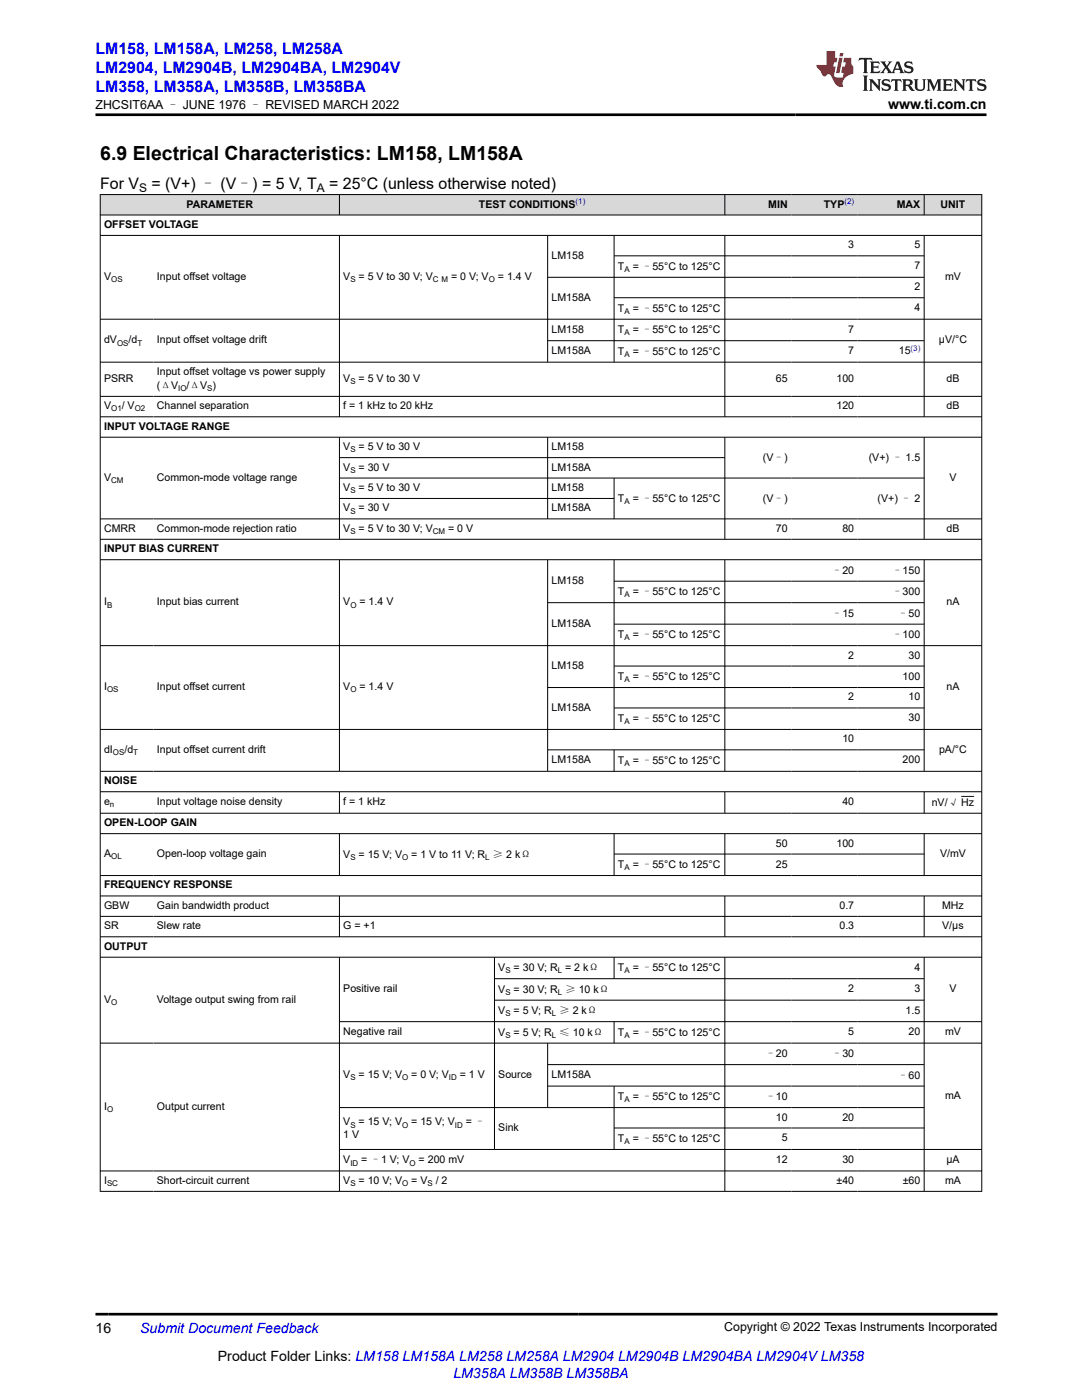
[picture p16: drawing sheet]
<svg xmlns="http://www.w3.org/2000/svg" width="216mm" height="279mm" viewBox="0 0 216 279" stroke-linecap="round" stroke-linejoin="round" font-family="sans-serif">
<defs><g id="words">
<text font-size="3.9" x="20" y="31.9">6.9 Electrical Characteristics: LM158, LM158A</text>
<g font-size="3.2" fill="#00f">
<text x="19" y="10.7">LM158, LM158A, LM258, LM258A</text>
<text x="19" y="14.5">LM2904, LM2904B, LM2904BA, LM2904V</text>
<text x="19" y="18.3">LM358, LM358A, LM358B, LM358BA</text>
</g>
<g font-size="3.2">
<text x="20" y="37.7">For V</text>
<text x="30.2" y="37.7">= (V+) – (V–) = 5 V, T</text>
<text x="65.7" y="37.7">= 25°C (unless otherwise noted)</text>
</g>
<g font-size="2.8">
<text x="177.2" y="21.7">www.ti.com.cn</text>
<text x="19" y="266">16</text>
<text x="43.5" y="271.7">Product Folder Links: LM158 LM158A LM258 LM258A LM2904 LM2904B LM2904BA LM2904V LM358</text>
</g>
<g font-size="2.8" fill="#00f">
<text x="28" y="266">Submit Document Feedback</text>
<text x="90.5" y="275.1">LM358A LM358B LM358BA</text>
</g>
<g font-size="2.5">
<text x="19.1" y="21.8">ZHCSIT6AA – JUNE 1976 – REVISED MARCH 2022</text>
<text x="144.5" y="265.7">Copyright © 2022 Texas Instruments Incorporated</text>
</g>
<g font-size="2.4">
<text x="27.8" y="38.3">S</text>
<text x="63.2" y="38.3">A</text>
</g>
<g font-size="2.1">
<text x="37.2" y="41.4">PARAMETER</text>
<text x="95.6" y="41.4">TEST CONDITIONS</text>
<text x="153.3" y="41.4">MIN</text>
<text x="164.4" y="41.4">TYP</text>
<text x="178.9" y="41.4">MAX</text>
<text x="187.7" y="41.4">UNIT</text>
<text x="20.8" y="45.5">OFFSET VOLTAGE</text>
<text x="110" y="51.7">LM158</text>
<text x="123.3" y="53.9">T</text>
<text x="126.2" y="53.9">= –55°C to 125°C</text>
<text x="169.3" y="49.6">3</text>
<text x="182.5" y="53.6">7</text>
<text x="182.5" y="49.6">5</text>
<text x="20.8" y="55.9">V</text>
<text x="31.3" y="55.9">Input offset voltage</text>
<text x="68.5" y="55.9">V</text>
<text x="71.6" y="55.9">= 5 V to 30 V; V</text>
<text x="90" y="55.9">= 0 V; V</text>
<text x="99.3" y="55.9">= 1.4 V</text>
<text x="182.5" y="57.9">2</text>
<text x="188.6" y="55.9">mV</text>
<text x="110" y="60.1">LM158A</text>
<text x="123.3" y="62.2">T</text>
<text x="126.2" y="62.2">= –55°C to 125°C</text>
<text x="182.5" y="62">4</text>
<text x="20.8" y="68.5">dV</text>
<text x="25.7" y="68.5">/d</text>
<text x="31.3" y="68.5">Input offset voltage drift</text>
<text x="110" y="66.4">LM158</text>
<text x="110" y="70.7">LM158A</text>
<text x="123.3" y="66.5">T</text>
<text x="123.3" y="70.8">T</text>
<text x="126.2" y="66.5">= –55°C to 125°C</text>
<text x="126.2" y="70.8">= –55°C to 125°C</text>
<text x="169.3" y="66.4">7</text>
<text x="169.3" y="70.7">7</text>
<text x="179.3" y="70.7">15</text>
<text x="187.4" y="68.5">µV/°C</text>
<text x="20.8" y="76.2">PSRR</text>
<text x="31.3" y="74.9">Input offset voltage vs power supply</text>
<text x="31.3" y="77.6">(ΔV</text>
<text x="37.2" y="77.6">/ΔV )</text>
<text x="68.5" y="76.2">V</text>
<text x="71.6" y="76.2">= 5 V to 30 V</text>
<text x="154.8" y="76.2">65</text>
<text x="166.9" y="76.2">100</text>
<text x="188.9" y="76.2">dB</text>
<text x="20.8" y="81.7">V</text>
<text x="24.3" y="81.7">/ V</text>
<text x="31.3" y="81.7">Channel separation</text>
<text x="68.5" y="81.7">f = 1 kHz to 20 kHz</text>
<text x="166.9" y="81.7">120</text>
<text x="188.9" y="81.7">dB</text>
<text x="20.8" y="85.8">INPUT VOLTAGE RANGE</text>
<text x="68.5" y="89.8">V</text>
<text x="71.6" y="89.8">= 5 V to 30 V</text>
<text x="110" y="89.8">LM158</text>
<text x="20.8" y="96">V</text>
<text x="31.3" y="96">Common-mode voltage range</text>
<text x="68.5" y="93.9">V</text>
<text x="71.6" y="93.9">= 30 V</text>
<text x="110" y="93.9">LM158A</text>
<text x="152.2" y="92">(V–)</text>
<text x="173.3" y="92">(V+) – 1.5</text>
<text x="189.4" y="96">V</text>
<text x="68.5" y="98">V</text>
<text x="71.6" y="98">= 5 V to 30 V</text>
<text x="110" y="98">LM158</text>
<text x="123.3" y="100.1">T</text>
<text x="126.2" y="100.1">= –55°C to 125°C</text>
<text x="152.2" y="100.1">(V–)</text>
<text x="175.1" y="100.1">(V+) – 2</text>
<text x="20.8" y="106.1">CMRR</text>
<text x="31.3" y="106.1">Common-mode rejection ratio</text>
<text x="68.5" y="102.1">V</text>
<text x="68.5" y="106.1">V</text>
<text x="71.6" y="102.1">= 30 V</text>
<text x="71.6" y="106.1">= 5 V to 30 V; V</text>
<text x="89.4" y="106.1">= 0 V</text>
<text x="110" y="102.1">LM158A</text>
<text x="154.8" y="106.1">70</text>
<text x="168.1" y="106.1">80</text>
<text x="188.9" y="106.1">dB</text>
<text x="20.8" y="110.2">INPUT BIAS CURRENT</text>
<text x="110" y="116.5">LM158</text>
<text x="123.3" y="118.8">T</text>
<text x="126.2" y="118.8">= –55°C to 125°C</text>
<text x="166" y="114.5">–20</text>
<text x="178" y="114.5">–150</text>
<text x="178" y="118.8">–300</text>
<text x="20.8" y="120.8">I</text>
<text x="31.3" y="120.8">Input bias current</text>
<text x="68.5" y="120.8">V</text>
<text x="71.7" y="120.8">= 1.4 V</text>
<text x="110" y="125.1">LM158A</text>
<text x="166" y="123.1">–15</text>
<text x="179.2" y="123.1">–50</text>
<text x="188.9" y="120.8">nA</text>
<text x="123.3" y="127.4">T</text>
<text x="126.2" y="127.4">= –55°C to 125°C</text>
<text x="169.3" y="131.4">2</text>
<text x="178" y="127.4">–100</text>
<text x="181.3" y="131.4">30</text>
<text x="20.8" y="137.8">I</text>
<text x="31.3" y="137.8">Input offset current</text>
<text x="68.5" y="137.8">V</text>
<text x="71.7" y="137.8">= 1.4 V</text>
<text x="110" y="133.6">LM158</text>
<text x="123.3" y="135.7">T</text>
<text x="126.2" y="135.7">= –55°C to 125°C</text>
<text x="180.1" y="135.6">100</text>
<text x="188.9" y="137.8">nA</text>
<text x="110" y="141.9">LM158A</text>
<text x="169.3" y="139.8">2</text>
<text x="181.3" y="139.8">10</text>
<text x="181.3" y="144">30</text>
<text x="123.3" y="144.1">T</text>
<text x="126.2" y="144.1">= –55°C to 125°C</text>
<text x="168.1" y="148.2">10</text>
<text x="20.8" y="150.3">dI</text>
<text x="24.8" y="150.3">/d</text>
<text x="31.3" y="150.3">Input offset current drift</text>
<text x="110" y="152.3">LM158A</text>
<text x="123.3" y="152.4">T</text>
<text x="126.2" y="152.4">= –55°C to 125°C</text>
<text x="180.1" y="152.3">200</text>
<text x="187.4" y="150.3">pA/°C</text>
<text x="20.8" y="156.5">NOISE</text>
<text x="20.8" y="160.7">e</text>
<text x="31.3" y="160.7">Input voltage noise density</text>
<text x="68.5" y="160.7">f = 1 kHz</text>
<text x="168.1" y="160.7">40</text>
<text x="185.9" y="160.8">nV/√ Hz</text>
<text x="20.8" y="164.9">OPEN-LOOP GAIN</text>
<text x="20.8" y="171.1">A</text>
<text x="31.3" y="171.1">Open-loop voltage gain</text>
<text x="68.5" y="171.2">V</text>
<text x="71.6" y="171.2">= 15 V; V</text>
<text x="82.1" y="171.2">= 1 V to 11 V; R ≥ 2 kΩ</text>
<text x="123.3" y="173.2">T</text>
<text x="126.2" y="173.2">= –55°C to 125°C</text>
<text x="154.8" y="169">50</text>
<text x="154.8" y="173.1">25</text>
<text x="166.9" y="169">100</text>
<text x="187.6" y="171.1">V/mV</text>
<text x="20.8" y="177.3">FREQUENCY RESPONSE</text>
<text x="20.8" y="181.4">GBW</text>
<text x="20.8" y="185.5">SR</text>
<text x="31.3" y="181.4">Gain bandwidth product</text>
<text x="31.3" y="185.5">Slew rate</text>
<text x="68.5" y="185.5">G = +1</text>
<text x="167.5" y="181.4">0.7</text>
<text x="167.5" y="185.5">0.3</text>
<text x="188" y="181.4">MHz</text>
<text x="188" y="185.5">V/µs</text>
<text x="20.8" y="189.5">OUTPUT</text>
<text x="99.4" y="193.8">V</text>
<text x="102.5" y="193.8">= 30 V; R = 2 kΩ</text>
<text x="123.3" y="193.8">T</text>
<text x="126.2" y="193.8">= –55°C to 125°C</text>
<text x="182.5" y="193.7">4</text>
<text x="20.8" y="200.2">V</text>
<text x="31.3" y="200.2">Voltage output swing from rail</text>
<text x="68.5" y="198">Positive rail</text>
<text x="99.4" y="198.1">V</text>
<text x="99.4" y="202.4">V</text>
<text x="102.5" y="198.1">= 30 V; R ≥ 10 kΩ</text>
<text x="102.5" y="202.4">= 5 V; R ≥ 2 kΩ</text>
<text x="169.3" y="198">2</text>
<text x="180.7" y="202.3">1.5</text>
<text x="182.5" y="198">3</text>
<text x="189.4" y="198">V</text>
<text x="68.5" y="206.6">Negative rail</text>
<text x="99.4" y="206.7">V</text>
<text x="102.5" y="206.7">= 5 V; R ≤ 10 kΩ</text>
<text x="123.3" y="206.7">T</text>
<text x="126.2" y="206.7">= –55°C to 125°C</text>
<text x="169.3" y="206.6">5</text>
<text x="181.3" y="206.6">20</text>
<text x="188.6" y="206.6">mV</text>
<text x="68.5" y="215.2">V</text>
<text x="71.6" y="215.2">= 15 V; V</text>
<text x="82.1" y="215.2">= 0 V; V</text>
<text x="91.8" y="215.2">= 1 V</text>
<text x="99.4" y="215.2">Source</text>
<text x="110" y="215.2">LM158A</text>
<text x="152.7" y="211">–20</text>
<text x="166" y="211">–30</text>
<text x="179.2" y="215.3">–60</text>
<text x="20.8" y="221.5">I</text>
<text x="31.3" y="221.5">Output current</text>
<text x="123.3" y="219.6">T</text>
<text x="126.2" y="219.6">= –55°C to 125°C</text>
<text x="152.7" y="219.6">–10</text>
<text x="188.6" y="219.3">mA</text>
<text x="68.5" y="224.6">V</text>
<text x="68.5" y="227.1">1 V</text>
<text x="71.6" y="224.6">= 15 V; V</text>
<text x="82.1" y="224.6">= 15 V; V</text>
<text x="92.9" y="224.6">= –</text>
<text x="99.4" y="225.8">Sink</text>
<text x="123.3" y="227.9">T</text>
<text x="126.2" y="227.9">= –55°C to 125°C</text>
<text x="154.8" y="223.6">10</text>
<text x="156" y="227.8">5</text>
<text x="168.1" y="223.6">20</text>
<text x="68.5" y="232.2">V</text>
<text x="72.1" y="232.2">= –1 V; V</text>
<text x="83.5" y="232.2">= 200 mV</text>
<text x="154.8" y="232.1">12</text>
<text x="168.1" y="232.1">30</text>
<text x="188.8" y="232.1">µA</text>
<text x="20.8" y="236.3">I</text>
<text x="31.3" y="236.3">Short-circuit current</text>
<text x="68.5" y="236.3">V</text>
<text x="71.6" y="236.3">= 10 V; V</text>
<text x="82.1" y="236.3">= V</text>
<text x="87" y="236.3">/ 2</text>
<text x="166.9" y="236.3">±40</text>
<text x="180.1" y="236.3">±60</text>
<text x="188.6" y="236.3">mA</text>
</g>
<g font-size="1.6" fill="#00f">
<text x="114.9" y="40.7">(1)</text>
<text x="168.5" y="40.7">(2)</text>
<text x="181.7" y="70">(3)</text>
</g>
<g font-size="1.6">
<text x="22.2" y="56.3">OS</text>
<text x="69.9" y="56.3">S</text>
<text x="86.4" y="56.3">C M</text>
<text x="97.5" y="56.3">O</text>
<text x="124.6" y="54.3">A</text>
<text x="124.6" y="62.6">A</text>
<text x="23.4" y="69">OS</text>
<text x="27.4" y="69">T</text>
<text x="124.6" y="66.9">A</text>
<text x="124.6" y="71.2">A</text>
<text x="69.9" y="76.7">S</text>
<text x="22.2" y="82.1">O1</text>
<text x="26.9" y="82.1">O2</text>
<text x="35.5" y="78">IO</text>
<text x="41.3" y="78">S</text>
<text x="69.9" y="90.3">S</text>
<text x="69.9" y="94.3">S</text>
<text x="22.2" y="96.4">CM</text>
<text x="69.9" y="98.4">S</text>
<text x="124.6" y="100.6">A</text>
<text x="69.9" y="102.5">S</text>
<text x="69.9" y="106.6">S</text>
<text x="86.4" y="106.6">CM</text>
<text x="124.6" y="119.2">A</text>
<text x="21.4" y="121.2">B</text>
<text x="69.9" y="121.2">O</text>
<text x="124.6" y="127.8">A</text>
<text x="124.6" y="136.1">A</text>
<text x="21.4" y="138.2">OS</text>
<text x="69.9" y="138.2">O</text>
<text x="124.6" y="144.5">A</text>
<text x="22.5" y="150.7">OS</text>
<text x="26.6" y="150.7">T</text>
<text x="124.6" y="152.9">A</text>
<text x="21.9" y="161.1">n</text>
<text x="22.2" y="171.5">OL</text>
<text x="69.9" y="171.6">S</text>
<text x="80.2" y="171.6">O</text>
<text x="96.8" y="171.6">L</text>
<text x="124.6" y="173.7">A</text>
<text x="100.8" y="194.3">S</text>
<text x="111.3" y="194.3">L</text>
<text x="124.6" y="194.3">A</text>
<text x="22.2" y="200.6">O</text>
<text x="100.8" y="198.5">S</text>
<text x="100.8" y="202.8">S</text>
<text x="110.1" y="202.8">L</text>
<text x="111.3" y="198.5">L</text>
<text x="100.8" y="207.1">S</text>
<text x="110.1" y="207.1">L</text>
<text x="124.6" y="207.1">A</text>
<text x="69.9" y="215.6">S</text>
<text x="80.2" y="215.6">O</text>
<text x="89.6" y="215.6">ID</text>
<text x="21.4" y="221.9">O</text>
<text x="124.6" y="220">A</text>
<text x="69.9" y="225">S</text>
<text x="80.2" y="225">O</text>
<text x="90.8" y="225">ID</text>
<text x="69.9" y="232.6">ID</text>
<text x="81.7" y="232.6">O</text>
<text x="124.6" y="228.3">A</text>
<text x="21.4" y="236.7">SC</text>
<text x="69.9" y="236.7">S</text>
<text x="80.2" y="236.7">O</text>
<text x="85.3" y="236.7">S</text>
</g>
</g></defs>
<g fill="#d8d8d8">
<path d="M20 38.8h175.9v4.1h-175.9z" fill-rule="evenodd"/>
<path d="M20.1 38.9h47.6v3.9h-47.6z" fill-rule="evenodd"/>
<path d="M67.8 38.9h76.8v3.9h-76.8z" fill-rule="evenodd"/>
<path d="M144.7 38.9h13.2v3.9h-13.2z" fill-rule="evenodd"/>
<path d="M157.9 38.9h13.3v3.9h-13.3z" fill-rule="evenodd"/>
<path d="M171.2 38.9h13.1v3.9h-13.1z" fill-rule="evenodd"/>
<path d="M184.5 38.9h11.3v3.9h-11.3z" fill-rule="evenodd"/>
</g>
<g fill="none" stroke="#000" stroke-width=".2">
<path d="M19.9 38.8h176.1M20 38.8v199M67.7 38.8v4.2M144.6 38.8v4.2M184.4 38.8v4.2M195.9 38.8v199M19.9 42.9h176.1M19.9 47h176.1M67.7 47v36.2M109.3 55.3h75.2M109.3 47v25.3M122.5 47v25.3"/>
<path d="M122.5 51.1h62M122.5 59.4h62M144.6 47v36.2M184.4 47v36.2M19.9 63.7h176.1M19.9 72.3h176.1M19.9 79.1h176.1M109.3 68h75.2M19.9 83.2h176.1M19.9 87.3h176.1M67.7 87.3v20.4M67.7 91.3h77"/>
<path d="M67.7 95.4h116.8M67.7 99.5h54.9M109.3 87.3v16.3M122.5 95.4v8.2M144.6 87.3v20.4M184.4 87.3v20.4M19.9 103.6h176.1M19.9 107.6h176.1M19.9 111.7h176.1M67.7 111.7v42.3M109.3 111.7v42.3M122.5 111.7v33.9"/>
<path d="M122.5 116h62M144.6 111.7v42.3M184.4 111.7v42.3M19.9 128.9h176.1M122.5 124.6h62M122.5 132.9h62M184.5 120.3h-75.2M184.5 137.2h-75.2M19.9 145.6h176.1M19.9 153.9h176.1M19.9 158h176.1M67.7 158v4.4"/>
<path d="M109.3 149.6h75.2M122.5 149.6v4.4M122.5 141.3h62M144.6 158v4.4M184.4 158v4.4M191.8 158.9h2.6M19.9 162.3h176.1M19.9 166.4h176.1M19.9 174.7h176.1M19.9 178.8h176.1M67.7 166.4v8.4M67.7 178.8v8.2"/>
<path d="M122.5 166.4v8.4M122.5 170.4h62M144.6 166.4v8.4M144.6 178.8v8.2M184.4 166.4v8.4M184.4 178.8v8.2M19.9 182.9h176.1M19.9 187h176.1M19.9 191h176.1M67.7 191v46.8M98.7 191v38.5M98.7 195.3h85.8"/>
<path d="M98.7 199.6h85.8M122.5 191v4.4M144.6 191v46.8M184.4 191v46.8M19.9 208.2h176.1M67.7 203.9h128.3M109.3 212.5h75.2M109.3 216.8h75.2M109.3 208.2v12.9M122.5 203.9v4.3M122.5 216.8v12.7M19.9 233.7h176.1"/>
<path d="M19.9 237.8h176.1M67.7 221h116.8M67.7 229.4h128.3M122.5 225.1h62"/>
</g>
<path d="M171.5 11.6l-.2 .5 .5-.2h.6v.1v2.2l-.2 .4h1l-.2-.4v-2.2v-.1h.5l.5 .2-.1-.5zM173.6 12.3l.2 .4v1.5l-.2 .4h1.9l.1-.6a1.08 1.08 0 0 1-1.3 .2v-.7h.6l.4 .2v-.7l-.4 .2h-.6v-.5l.2-.2a1 1 0 0 1 1 .3l-.1-.5zM175.7 12.3l.9 1.1-1 1.2h.9l-.2-.2 .5-.8 .4 .8-.2 .2h1.6l-.2-.2 .2-.5h.9l.1 .5-.1 .2h.9l-.2-.3-.8-2h-.5l-.9 2.2-.9-1.1 .9-1.1h-.8l.2 .2-.4 .6-.4-.6 .2-.2zM179 12.7l.4 1h-.7zM180.7 12.4a.65 .65 0 0 0-.2 .7 .65 .65 0 0 0 .6 .5l.6 .1 .1 .3a.79 .79 0 0 1-.7 .4 .79 .79 0 0 1-.7-.5l.1 .7 .2-.1a.93 .93 0 0 0 1.1 .1 .93 .93 0 0 0 .4-1 1.46 1.46 0 0 0-1.2-.6l-.1-.3a1.09 1.09 0 0 1 1.2 .2l-.2-.6-.1 .1-.5-.2zM172.2 15.1l.2 .4v2.2l-.2 .4h1l-.2-.4v-2.2l.2-.4zM173.4 15.8l.2 .4v1.5l-.2 .4h.8l-.3-.4 .1-1.3 1.6 1.8v-2l.2-.4h-.7l.1 .2 .1 1.1-1.2-1.3zM176.2 15.9a.65 .65 0 0 0-.2 .8 .65 .65 0 0 0 .6 .4l.6 .2 .1 .2a.79 .79 0 0 1-.7 .4 .79 .79 0 0 1-.7-.5l.1 .7 .2-.1a.93 .93 0 0 0 1.1 .1 .93 .93 0 0 0 .4-.9 1.46 1.46 0 0 0-1.2-.6l-.1-.4a1.09 1.09 0 0 1 1.2 .2l-.1-.6-.2 .1-.5-.1zM177.9 15.8l-.1 .6a.63 .63 0 0 1 .8-.3v1.6l-.3 .4h1l-.2-.4v-1.6a.66 .66 0 0 1 .8 .3l-.1-.6zM180 15.8l.2 .4v1.5l-.2 .4h1l-.2-.2-.1-.7h.5l.1 .2a.79 .79 0 0 0 1.2 .6l-1-.9a.61 .61 0 0 0 .6-.6 .61 .61 0 0 0-.5-.7zM180.8 16.1h.1a.47 .47 0 0 1 .5 .1 .47 .47 0 0 1 .1 .5l-.1 .1-.7 .1zM182.3 15.8l.2 .2a2.27 2.27 0 0 0 .4 2 1.04 1.04 0 0 0 1.7-.7v-1.3l.2-.2h-.8l.2 .4v1.1a.6 .6 0 0 1-.6 .6 .6 .6 0 0 1-.6-.6v-1.1l.3-.4zM184.9 15.8l.2 .4v1.5l-.2 .4h.8l-.3-.4v-1.4l.9 1.9 .9-1.9v1.4l-.3 .4h1l-.2-.4v-1.5l.2-.4h-.8l-.7 1.5-.6-1.5zM188.1 15.8l.2 .4v1.5l-.2 .4h1.9l.1-.6a1.09 1.09 0 0 1-1.3 .2v-.7h.6l.4 .2v-.6l-.4 .2h-.6v-.6l.2-.1a1.01 1.01 0 0 1 1 .3l-.1-.6zM190.2 15.8l.3 .4v1.5l-.3 .4h.8l-.2-.4v-1.3l1.6 1.8v-2l.2-.4h-.7l.2 .2v1.1l-1.2-1.3zM192.8 15.8l-.1 .6a.63 .63 0 0 1 .8-.3v1.6l-.3 .4h1l-.2-.4v-1.6a.66 .66 0 0 1 .8 .3l-.1-.6zM195.2 15.9a.65 .65 0 0 0-.2 .8 .65 .65 0 0 0 .6 .4l.6 .2 .2 .2a.79 .79 0 0 1-.7 .4 .79 .79 0 0 1-.7-.5l.1 .7 .2-.1a.93 .93 0 0 0 1 .1 .93 .93 0 0 0 .5-.9 1.46 1.46 0 0 0-1.3-.6v-.4a1.09 1.09 0 0 1 1.2 .2l-.2-.6-.2 .1-.5-.1z" fill="#231f20"/>
<path d="M164.9 10.2v2.8h-2l.1 .3 .8 1a.95 .95 0 0 0 1 .9 .59 .59 0 0 1 .5-.4 .59 .59 0 0 1 .5 .4l.4 .7a1.59 1.59 0 0 0 2.1 1.4 1.61 1.61 0 0 1 1-2.3l1-.3-.1-1.5a1.59 1.59 0 0 1-.3-1.7h-1.5l-.2 .9h.6l-.2 .9h-.5l-.2 1v.2l.4 .1-.1 .9h-.7a.73 .73 0 0 1-1-.7l.3-1.5h-.5l.1-.9h.5l.2-.9h-.5v-1.3zM167.4 11.5l-.6 3.1h.7l.6-3.1zM167.6 10.6l-.1 .6h.7l.1-.6z" fill="#ed1c24"/>
<path d="M19 22.9h177.8M19 262.3h180" fill="none" stroke="#000" stroke-width=".53"/>
<use href="#words"/>
</svg>
